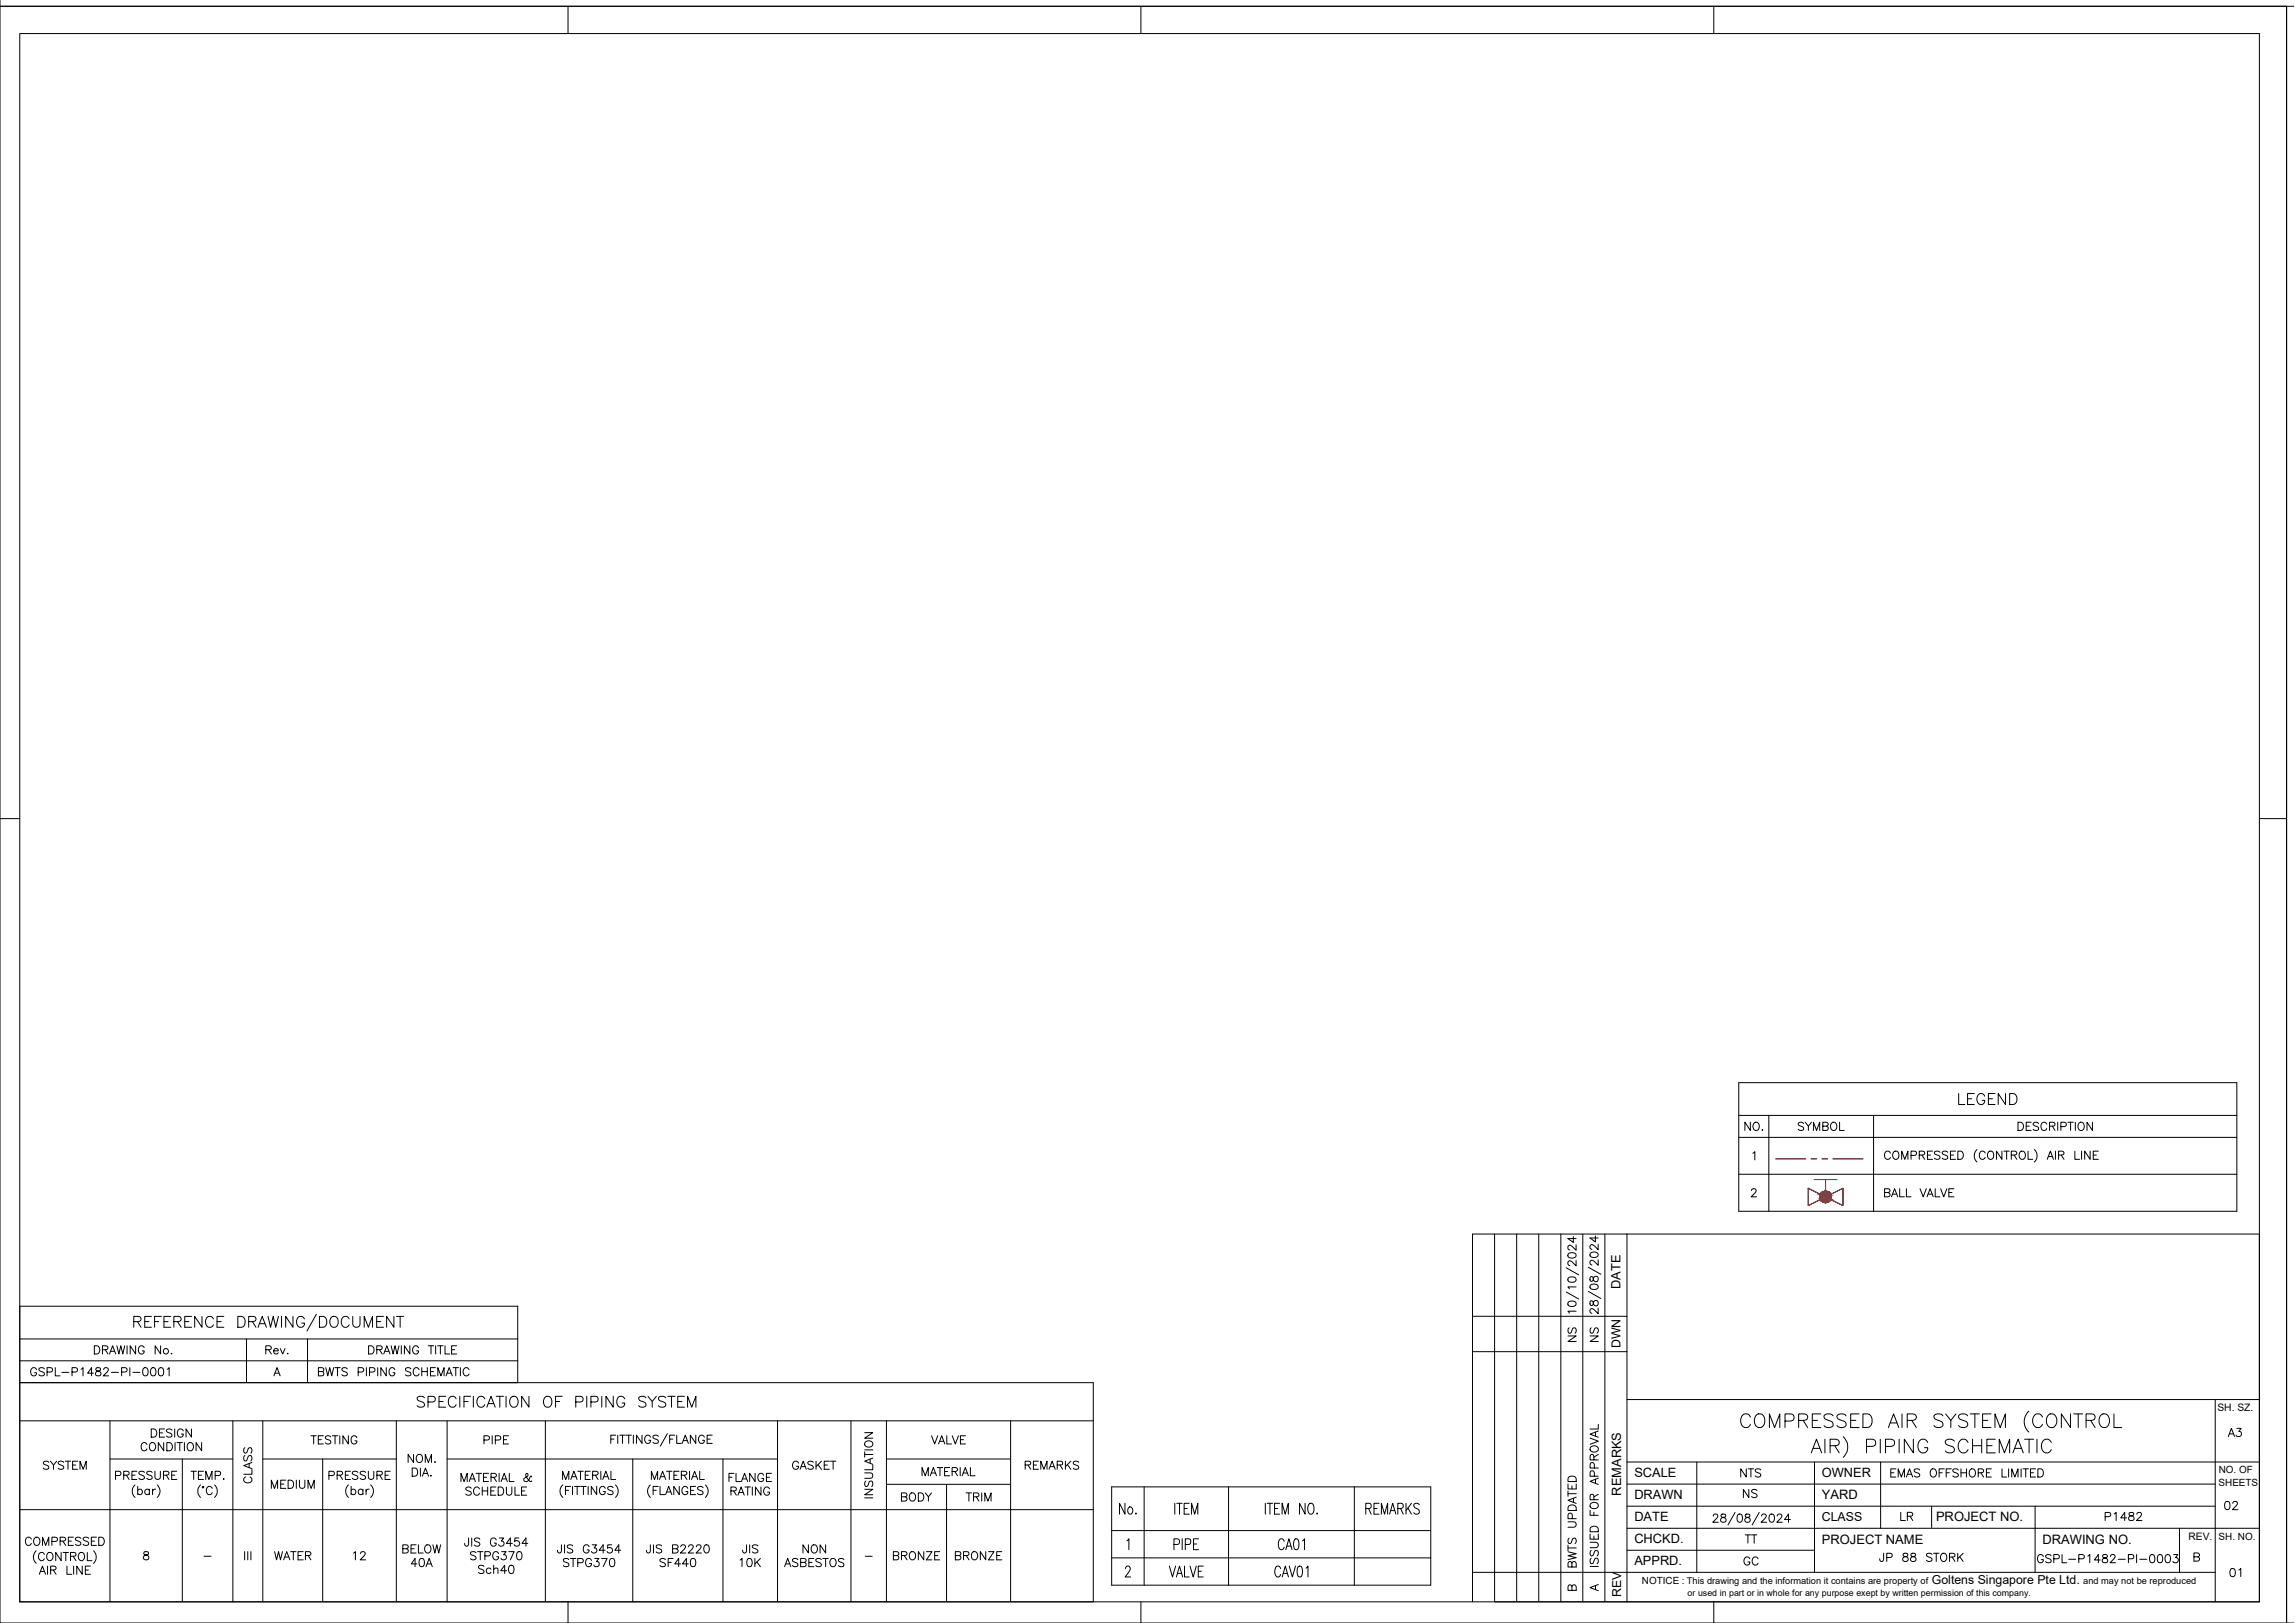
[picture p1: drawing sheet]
<svg xmlns="http://www.w3.org/2000/svg" width="420mm" height="297mm" viewBox="0 0 420 297" stroke-linecap="round" stroke-linejoin="round" font-family="sans-serif">
<defs><g id="words">
<text font-size="5.3" x="357.4" y="203.6">LEGEND</text>
<g font-size="4.9">
<text x="406" y="277.6">02</text>
<text x="49" y="286.8">WATER</text>
<text x="63.5" y="286.8">12</text>
<text x="162.3" y="286.8">BRONZE</text>
<text x="173.6" y="286.8">BRONZE</text>
</g>
<g font-size="4.4">
<text x="318.2" y="208.1">NO.</text>
<text x="328.1" y="208.1">SYMBOL</text>
<text x="289.3" y="246.6" transform="rotate(-90 289.3 246.6)">NS</text>
<text x="293.5" y="246.6" transform="rotate(-90 293.5 246.6)">NS</text>
<text x="406.8" y="264.2">A3</text>
<text x="6.7" y="270.2">SYSTEM</text>
<text x="46.9" y="272.7" transform="rotate(-90 46.9 272.7)">CLASS</text>
<text x="143.9" y="270.2">GASKET</text>
<text x="163.7" y="275.9">BODY</text>
<text x="175.7" y="275.9">TRIM</text>
<text x="186.6" y="270.2">REMARKS</text>
<text x="317.5" y="271.6">NTS</text>
<text x="317.9" y="275.2">NS</text>
<text x="346.8" y="279.4">LR</text>
<text x="384.2" y="279.4">P1482</text>
<text x="318.2" y="287.5">GC</text>
<text x="318.2" y="283.6">TT</text>
<text x="407.1" y="289.6">01</text>
</g>
<g font-size="4">
<text x="285.8" y="292.5">B</text>
<text x="290" y="292.5">A</text>
</g>
<g font-size="2.6">
<text x="36" y="286.1">-</text>
<text x="157.3" y="286.1">-</text>
</g>
<g font-size="2.4">
<text x="296.7" y="235.9" transform="rotate(-90 296.7 235.9)">DATE</text>
<text x="296.8" y="273.7" transform="rotate(-90 296.8 273.7)">REMARKS</text>
<text x="299.2" y="274.3">DRAWN</text>
<text x="299.2" y="270.3">SCALE</text>
<text x="333.5" y="274.3">YARD</text>
<text x="333.5" y="270.3">OWNER</text>
<text x="299.2" y="278.3">DATE</text>
<text x="354.4" y="278.3">PROJECT NO.</text>
<text x="299.2" y="282.4">CHCKD.</text>
<text x="299.2" y="286.4">APPRD.</text>
<text x="333.5" y="282.6">PROJECT NAME</text>
<text x="373.9" y="282.6">DRAWING NO.</text>
</g>
<g font-size="2.3">
<text x="296.7" y="246.7" transform="rotate(-90 296.7 246.7)">DWN</text>
<text x="333.5" y="278.3">CLASS</text>
<text x="296.8" y="292.2" transform="rotate(-90 296.8 292.2)">REV</text>
<text x="353.7" y="289.8">Goltens Singapore Pte Ltd.</text>
</g>
<g font-size="1.9">
<text x="406" y="258.3">SH. SZ.</text>
<text x="400.6" y="281.9">REV.</text>
</g>
<g font-size="1.8">
<text x="406.2" y="269.6">NO. OF</text>
<text x="406.2" y="272">SHEETS</text>
<text x="406.2" y="281.8">SH. NO.</text>
<text x="300.6" y="289.9">NOTICE : This drawing and the information it contains are property of</text>
</g>
<text font-size="1.7" x="381.4" y="289.9">and may not be reproduced</text>
<text font-size="1.6" x="309" y="292.1">or used in part or in whole for any purpose exept by written permission of this company.</text>
</g></defs>
<!-- layer: TEXT -->
<g fill="none" stroke="#000" stroke-width=".18">
<path d="M286.7 236.5l2.3 1.3M286.7 232l2.3 1.3M287.1 238.3l.6-.2a.65 .65 0 0 1 .8 .6 .87 .87 0 0 1-1.5 0zM287.1 233.9l.6-.2a.65 .65 0 0 1 .8 .6 .87 .87 0 0 1-1.5 0zM287.1 229.5l.6-.2a.65 .65 0 0 1 .8 .5 .87 .87 0 0 1-1.5 0zM288 226.3v1.1l-1-.7h1.5M288.5 240h-1.5l.3 .3M288.5 235.5h-1.5l.3 .4M288.5 230.7v1l-.7-.7a.45 .45 0 0 0-.7-.1l-.1 .4 .4 .3M288.5 227.8v1l-.7-.7-.5-.2-.2 .1-.1 .5 .4 .3M290.8 236.4l2.3 1.2M290.8 231.9l2.3 1.3"/>
<path d="M291.1 238.2a.49 .49 0 0 0 .3 .7l.3-.5a.44 .44 0 0 1 .4-.4 .44 .44 0 0 1 .5 .4 .49 .49 0 0 1-.3 .6 .77 .77 0 0 1-.7-.8zM291.1 235.2a.98 .98 0 0 1 1.5 .2v.2a.87 .87 0 0 1-1.5 0zM291.1 233.7a.51 .51 0 0 0 .3 .8l.3-.5a.44 .44 0 0 1 .4-.4 .44 .44 0 0 1 .5 .3 .49 .49 0 0 1-.3 .7 .77 .77 0 0 1-.7-.9zM291.1 229.4a.94 .94 0 0 1 1.5 .2v.1a.85 .85 0 0 1-1.5 0zM292.1 226.2v1.1l-1-.7h1.5M292.6 239.4v1l-.7-.7-.5-.2-.3 .3v.3l.3 .3M292.6 230.6v1l-.7-.7a.45 .45 0 0 0-.8-.1v.4l.3 .3M292.6 227.7v1l-.7-.7a.45 .45 0 0 0-.8-.1v.5l.3 .2M320.5 259.4a.92 .92 0 0 0-1.1-.6 .92 .92 0 0 0-.7 .9 1.09 1.09 0 0 0 .2 1.2 1.09 1.09 0 0 0 1.2 .2l.4-.4M321.4 259.1a.92 .92 0 0 1 1.1-.3 .92 .92 0 0 1 .6 .9 1.08 1.08 0 0 1-.2 1.2 1.08 1.08 0 0 1-1.2 .2 1.53 1.53 0 0 1-.3-2zM329.3 260h1l.4-.2a.59 .59 0 0 0 0-.9l-1.4-.1v2.5M330.1 260l.8 1.3"/>
<path d="M331.8 260h.9M333.3 258.8h-1.5v2.5h1.5M335.6 259.1a1.1 1.1 0 0 0-1.7 0 .64 .64 0 0 0 .5 .7l.7 .3a.6 .6 0 0 1 .5 .4 .6 .6 0 0 1-.2 .6 1.14 1.14 0 0 1-1.5-.2M338 259.1a1.1 1.1 0 0 0-1.7 0 .64 .64 0 0 0 .5 .7l.7 .3a.59 .59 0 0 1 .5 .4 .59 .59 0 0 1-.3 .6 1.16 1.16 0 0 1-1.4-.2M338.8 260h1M340.4 258.8h-1.6v2.5h1.6M341.1 258.8h.8a1.34 1.34 0 0 1 .9 1.2 1.34 1.34 0 0 1-.9 1.3h-.8zM348.2 258.8v2.5M349.2 260h1a.62 .62 0 0 0 .6-.8l-.2-.3-.4-.1h-1v2.5M350 260l.8 1.3M355.7 259.1a1.08 1.08 0 0 0-1.6 0 .6 .6 0 0 0 .4 .7l.7 .3a.59 .59 0 0 1 .5 .4 .59 .59 0 0 1-.2 .6 1.12 1.12 0 0 1-1.4-.2M356.2 258.8l.9 1.2v1.3"/>
<path d="M358.1 258.8l-1 1.2M360.2 259.1a1.1 1.1 0 0 0-1.6 0 .64 .64 0 0 0 .5 .7l.6 .3a.6 .6 0 0 1 .5 .4 .6 .6 0 0 1-.2 .6 1.14 1.14 0 0 1-1.4-.2M360.7 258.8h1.7M361.5 258.8v2.5M363 260h.9M364.5 258.8h-1.5v2.5h1.5M371.4 258.3a2.55 2.55 0 0 0 0 3.8M373.9 259.4a.93 .93 0 0 0-1-.6 .93 .93 0 0 0-.8 .9 1.1 1.1 0 0 0 .3 1.2 1.1 1.1 0 0 0 1.2 .2l.3-.4M375.1 258.9a1.16 1.16 0 0 1 1.3 .4 1.16 1.16 0 0 1 0 1.4 .91 .91 0 0 1-1 .6 .91 .91 0 0 1-.8-1 1.51 1.51 0 0 1 .5-1.4zM379.1 258.8v2.5l-1.7-2.5v2.5M379.6 258.8h1.7M380.5 258.8v2.5"/>
<path d="M381.9 260h1.1l.3-.2a.59 .59 0 0 0 0-.9l-1.4-.1v2.5M382.7 260l.9 1.3M384.5 259.1a.92 .92 0 0 1 1.1-.3 .92 .92 0 0 1 .6 .9 1.08 1.08 0 0 1-.2 1.2 1.08 1.08 0 0 1-1.2 .2 1.53 1.53 0 0 1-.3-2zM387 258.8v2.5h1.5M287.1 278.5h1a.5 .5 0 0 1 .5 .5 .5 .5 0 0 1-.5 .5h-1M287.1 271.6v.9h1.5v-.9M287.1 272.9v1M287.1 273.4h1.5M287.1 275.7a.84 .84 0 0 1 1.5 .2v.5h-1.5zM287.1 270.4a.86 .86 0 0 1 1.5 .2v.6h-1.5zM287.8 271.9v.6M287.8 277.9v-.6a.39 .39 0 0 0-.3-.4 .39 .39 0 0 0-.4 .4v.6h1.5"/>
<path d="M288.1 274.2v.7M288.6 274l-1.5 .6 1.5 .6M291.1 276.4v.9h1.5M291.1 263.2l1.5 .6-1.5 .5M291.2 279.6a.84 .84 0 0 1 1.4 .2v.5h-1.5zM291.2 275.3a.8 .8 0 0 1 .8-.3 .8 .8 0 0 1 .6 .7 .79 .79 0 0 1-.8 .4 .79 .79 0 0 1-.7-.7zM291.3 264.8a.78 .78 0 0 1 .8-.2 .78 .78 0 0 1 .5 .7 .79 .79 0 0 1-.9 .5 .79 .79 0 0 1-.6-.8zM291.8 274.5l-.1-.9-.2-.1h-.3l-.1 1h1.5M291.8 267.2l-.1-.9-.3-.1-.3 .3v.7h1.5M291.8 276.8v.5M291.9 270.2l-.1-.9-.2-.1h-.4l-.1 1h1.5M291.9 268.7v-.7a.39 .39 0 0 0-.4-.3 .39 .39 0 0 0-.4 .3v.7h1.5"/>
<path d="M292.1 262.1v.7M292.1 270.7v.8M292.6 270.5l-1.5 .6 1.5 .6M292.6 261.9l-1.5 .6 1.5 .5M292.6 260.7v.8h-1.5M292.6 273.5l-.8 .5M292.6 266.2l-.8 .5M313.6 277.5l.3-.4 .5 .1 .1 .2-.2 .5-.7 .7h1M315.2 277.2a.3 .3 0 0 0 .1 .5h.3a.44 .44 0 0 1 .4 .4 .44 .44 0 0 1-.4 .5 .49 .49 0 0 1-.6-.3 .74 .74 0 0 1 .8-.7l.1-.3a.58 .58 0 0 0-.7-.1zM317.6 276.8l-1.2 2.3M318.2 277.2a.51 .51 0 0 1 .7 .2l.1 .3a.65 .65 0 0 1-.6 .9 .98 .98 0 0 1-.2-1.4zM319.6 277.2a.32 .32 0 0 0 .1 .5h.3a.44 .44 0 0 1 .4 .4 .44 .44 0 0 1-.3 .5h-.3a.44 .44 0 0 1-.4-.5 .44 .44 0 0 1 .4-.4h.3a.32 .32 0 0 0 .2-.5z"/>
<path d="M322.1 276.8l-1.3 2.3M322.5 277.5l.3-.4 .5 .1a.44 .44 0 0 1-.1 .7l-.8 .7h1M323.9 261.3v-2.5l1 2.5 .9-2.5v2.5M324.1 277.2a.49 .49 0 0 1 .7 .2 .7 .7 0 0 1 .1 .8 .7 .7 0 0 1-.8 .3 1.08 1.08 0 0 1 0-1.3zM325.4 277.5l.2-.4 .5 .1a.44 .44 0 0 1-.1 .7l-.7 .7h1M326.8 260.1h1.1a.66 .66 0 0 0 .6-.7 .66 .66 0 0 0-.6-.6h-1.1v2.5M327.8 278.1h-1.1l.7-1v1.5M331.6 265.9l.9-2.5 1 2.5M332 265.1h1.1M334.1 263.4v2.5M335 264.6l1.5-.1a.59 .59 0 0 0 0-1l-.4-.1h-1.1v2.5M335.9 264.6l.8 1.3"/>
<path d="M337.4 262.9a2.56 2.56 0 0 1 0 3.8M341.7 264.7h1.1l.4-.1a.66 .66 0 0 0 .2-.7 .66 .66 0 0 0-.6-.5h-1.1v2.5M344.2 263.4v2.5M345.2 264.7h1l.4-.1a.66 .66 0 0 0 .2-.7 .66 .66 0 0 0-.6-.5h-1v2.5M345.7 261.3l1-2.5 .9 2.5M346.1 260.4h1.2M346.2 269.5h.5M347.1 268.8h-.9v1.5h.9M347.5 270.3v-1.5l.6 1.5 .6-1.5v1.5M347.7 263.4v2.5M349 270.3l.6-1.5 .6 1.5M349.2 269.8h.7"/>
<path d="M350.3 263.4v2.5l-1.7-2.5v2.5M351.5 269a.58 .58 0 0 0-1.1 .2l.2 .2 .7 .3 .2 .4a.68 .68 0 0 1-1.1 0M352.9 264a.91 .91 0 0 0-1-.6 .91 .91 0 0 0-.8 1 1.08 1.08 0 0 0 .3 1.1 1.08 1.08 0 0 0 1.2 .3l.3-.5v-.3h-.6M353.5 269a.57 .57 0 0 1 .6-.2 .57 .57 0 0 1 .4 .6 .63 .63 0 0 1-.2 .8 .63 .63 0 0 1-.8-.1l-.1-.3zM355 269.5h.6M355.9 268.8h-.9v1.5M356.3 269.5h.6M357.2 268.8h-.9v1.5M357.8 263.8a1.1 1.1 0 0 0-1.7 0 .7 .7 0 0 0 .5 .7l.7 .2a.59 .59 0 0 1 .5 .5 .59 .59 0 0 1-.3 .6 1.12 1.12 0 0 1-1.4-.3M358.5 269a.58 .58 0 0 0-1 .2l.2 .2 .7 .3 .1 .4a.68 .68 0 0 1-1 0M359 269.5h1M359 268.8v1.5"/>
<path d="M360 268.8v1.5M360.3 264a.93 .93 0 0 0-1.1-.6 .93 .93 0 0 0-.7 1 1.1 1.1 0 0 0 .3 1.1 1.1 1.1 0 0 0 1.1 .3l.4-.5M360.7 269a.55 .55 0 0 1 .6-.2 .55 .55 0 0 1 .4 .6v.4a.57 .57 0 0 1-.6 .5 .57 .57 0 0 1-.6-.5zM361.1 263.4v2.5M361.1 264.6h1.7M362.2 269.5h.8l.2-.3-.1-.2-.3-.2h-.6v1.5M362.6 269.5l.6 .8M362.8 263.4v2.5M363.7 269.5h.5M363.7 264.6h1M364.6 268.8h-.9v1.5h.9M365.2 261.3v-2.5l1 2.5 .9-2.5v2.5"/>
<path d="M365.3 263.4h-1.6v2.5h1.6M366 265.9v-2.5l1 2.5 .9-2.5v2.5M366.5 268.8v1.5h.9M367.7 268.8v1.5M368.3 270.3v-1.5l.6 1.5 .5-1.5v1.5M368.5 265.9l1-2.5 .9 2.5M368.9 265.1h1.2M370 268.8v1.5M370.4 268.8h1M370.6 263.4h1.7M370.9 268.8v1.5M371.5 263.4v2.5"/>
<path d="M371.7 269.5h.6M372.7 268.8h-1v1.5h1M372.9 263.4v2.5M373.1 268.8h.5a.81 .81 0 0 1 .5 .8 .81 .81 0 0 1-.5 .7h-.5zM375.5 264a.93 .93 0 0 0-1-.6 .93 .93 0 0 0-.8 1 1.1 1.1 0 0 0 .3 1.1 1.1 1.1 0 0 0 1.2 .3l.3-.5M287.1 284l1.5 .4-1.5 .3 1.5 .4-1.5 .3M287.1 283.3h1.5M287.1 282.8v1M287.3 281.5a.56 .56 0 0 0-.3 .5 .56 .56 0 0 0 .4 .5l.2-.1 .3-.7 .5-.2a.66 .66 0 0 1 0 1M287.8 286.2l.3-.4 .3 .1 .2 .3v.6h-1.5v-.9l.2-.1 .4 .1 .1 .9M291.1 282.3h1.1a.5 .5 0 0 1 .4 .5 .5 .5 0 0 1-.4 .5h-1.1M291.1 280.8v.9h1.5v-.9"/>
<path d="M291.1 286.7h1.5M291.3 285.2a.56 .56 0 0 0-.2 .5 .56 .56 0 0 0 .4 .5l.2-.1 .3-.8 .4-.1a.62 .62 0 0 1 0 1M291.3 283.8a.56 .56 0 0 0-.2 .5 .56 .56 0 0 0 .4 .5l.2-.2 .3-.7 .4-.1a.61 .61 0 0 1 0 1M291.8 281.1v.6M344.8 284.3v1.3l-.4 .2-.2-.2-.1-.3M345.4 285.1h.7a.39 .39 0 0 0 .3-.4 .39 .39 0 0 0-.3-.4h-.7v1.5M348.5 284.3a.3 .3 0 0 0 .1 .5 .55 .55 0 0 1 .6 .2 .55 .55 0 0 1 .1 .6l-.3 .2a.49 .49 0 0 1-.7-.3 .57 .57 0 0 1 .8-.7 .3 .3 0 0 0 .1-.5zM349.9 284.3a.32 .32 0 0 0 .2 .5 .53 .53 0 0 1 .6 .3 .53 .53 0 0 1-.1 .6l-.5 .1a.44 .44 0 0 1-.4-.5 .44 .44 0 0 1 .5-.4l.3-.1a.32 .32 0 0 0 .1-.5zM353.7 284.5a.56 .56 0 0 0-.5-.2 .56 .56 0 0 0-.5 .3l.1 .2 .7 .3 .2 .4a.62 .62 0 0 1-1 0M354 284.3h1M354.5 284.3v1.5M355.4 284.5a.55 .55 0 0 1 .6-.2 .55 .55 0 0 1 .4 .5v.4a.57 .57 0 0 1-.6 .6 .57 .57 0 0 1-.5-.6z"/>
<path d="M356.9 285l.9-.1 .1-.2-.1-.3-.9-.1v1.5M357.4 285l.5 .8M358.4 284.3v1.5M358.8 284.9l.6 .9M359.4 284.3l-1 1M374.1 284.9a.54 .54 0 0 0-.6-.4 .54 .54 0 0 0-.5 .6v.3a.53 .53 0 0 0 .5 .6 .53 .53 0 0 0 .6-.6h-.4M375.5 284.7a.58 .58 0 0 0-1 .2l.1 .2 .8 .3 .1 .4a.68 .68 0 0 1-1 0M376 285.3h.7a.39 .39 0 0 0 .3-.4 .39 .39 0 0 0-.3-.4h-.7v1.5M377.5 284.5v1.5h.9M378.7 285.4h1.3M380.6 285.3h.6a.39 .39 0 0 0 .4-.4 .39 .39 0 0 0-.4-.4h-.6v1.5M382.2 284.8l.4-.3v1.5"/>
<path d="M384.5 285.5h-1.1l.8-1v1.5M385 284.6v.4l.4 .2a.43 .43 0 0 1 .5 .4 .43 .43 0 0 1-.4 .4l-.6-.1a.56 .56 0 0 1 .1-.6 .56 .56 0 0 1 .6-.2l.2-.4a.56 .56 0 0 0-.8-.1zM386.4 284.9l.3-.4h.2l.3 .3-.2 .5-.7 .7h1M387.8 285.4h1.3M389.7 285.3l.8-.1 .2-.2-.1-.3-.3-.2h-.6v1.5M391.2 284.5v1.5M391.7 285.4h1.3M393.7 284.6a.47 .47 0 0 1 .7 .2l.1 .4a.66 .66 0 0 1-.4 .8h-.2a.95 .95 0 0 1-.2-1.4zM395.2 284.6a.45 .45 0 0 1 .7 .2 .7 .7 0 0 1 0 .8 .7 .7 0 0 1-.7 .3l-.3-.5zM396.6 284.6a.47 .47 0 0 1 .7 .2l.1 .4a.66 .66 0 0 1-.5 .8h-.1a.95 .95 0 0 1-.2-1.4zM397.9 284.5h.8l-.4 .6a.5 .5 0 0 1 .4 .8 .5 .5 0 0 1-.9-.2M401.7 284.9h.8l.2-.2-.1-.3-.3-.2h-.6v1.5h.6a.39 .39 0 0 0 .4-.4 .39 .39 0 0 0-.4-.4"/>
</g>
<!-- layer: Template -->
<g fill="none" stroke="#000" stroke-width=".18">
<path d="M0 1.2h418.6v295.8v-295.8zM3.6 6.1h410v287.1h-410zM104 1.2v4.9M208.9 1.2v4.9M313.8 1.2v4.9M420 1.2h-1.4v295.8M0 149.8h3.6M413.6 149.8h5M318.3 198.1h91.2v23.6h-91.2zM318.3 204.1h91.2M318.3 208.2h91.2M318.3 214.9h91.2"/>
<path d="M320.7 217.9l.1-.3h.4l.2 .1 .1 .3-.9 1h1M320.9 211.1l.4-.3v1.5M323.8 204.1v17.6M343 204.1v17.6M345 218.3l.9-.1 .1-.2-.1-.3-.9-.1v1.4h.7a.39 .39 0 0 0 .3-.4 .39 .39 0 0 0-.3-.3M346.1 211a.54 .54 0 0 0-.6-.3 .54 .54 0 0 0-.5 .6v.3a.54 .54 0 0 0 .5 .6 .54 .54 0 0 0 .6-.4M346.3 219l.6-1.4 .5 1.4M346.5 218.6h.7M346.6 210.9a.55 .55 0 0 1 .7-.2 .55 .55 0 0 1 .3 .6v.3a.57 .57 0 0 1-.5 .6 .57 .57 0 0 1-.6-.6zM347.8 217.6v1.4h.9M348.1 212.2v-1.5l.6 1.5 .6-1.5v1.5M349 217.6v1.4h.9"/>
<path d="M349.9 211.5l.8-.1 .2-.2-.2-.5h-.8v1.5M351.4 211.4l.8-.1 .2-.2-.1-.3-.3-.1h-.6v1.5M351.5 217.6l.6 1.4 .6-1.4M351.9 211.4l.5 .8M352.8 219l.6-1.4 .5 1.4M352.9 211.4h.5M353 218.6h.7M353.8 210.7h-.9v1.5h.9M354.3 217.6v1.4h.9M355.2 210.9a.58 .58 0 0 0-1.1 .1l.2 .3 .7 .2a.34 .34 0 0 1 0 .6 .68 .68 0 0 1-.9-.1M355.3 217.6l.6 1.4 .5-1.4M356.6 210.9a.56 .56 0 0 0-.6-.2 .56 .56 0 0 0-.4 .3l.1 .3 .7 .2a.34 .34 0 0 1 0 .6 .66 .66 0 0 1-.8-.1"/>
<path d="M356.8 218.3h.6M357.1 211.4h.6M357.7 217.6h-.9v1.4h.9M358 210.7h-.9v1.5h.9M358.4 210.7h.5a.81 .81 0 0 1 .6 .7 .81 .81 0 0 1-.6 .8h-.5zM361.9 210.4a1.57 1.57 0 0 0 0 2.3M363.4 211a.54 .54 0 0 0-.6-.3 .54 .54 0 0 0-.4 .6v.3a.54 .54 0 0 0 .4 .6 .54 .54 0 0 0 .6-.4M364 210.9a.55 .55 0 0 1 .6-.2 .55 .55 0 0 1 .4 .6v.3a.57 .57 0 0 1-.6 .6 .57 .57 0 0 1-.5-.6zM366.5 210.7v1.5l-1-1.5v1.5M366.9 210.7h1M367.4 210.7v1.5M368.2 211.4l.9-.1 .1-.3-.3-.3h-.7v1.5"/>
<path d="M368.7 211.4l.5 .8M369.4 205.4h.5a.8 .8 0 0 1 .6 .7 .8 .8 0 0 1-.6 .8h-.5zM369.9 210.7a.76 .76 0 0 1 .9 .6 .76 .76 0 0 1-.4 .9 .79 .79 0 0 1-.8-.6 .79 .79 0 0 1 .3-.9zM370.9 206.1h.6M371.3 210.7v1.5h.9M371.9 205.4h-1v1.5h1M372.4 210.4a1.53 1.53 0 0 1 0 2.3M373.2 205.6a.55 .55 0 0 0-.5-.2 .55 .55 0 0 0-.5 .3l.2 .3 .7 .3 .1 .4a.65 .65 0 0 1-1 0M374.7 205.7a.54 .54 0 0 0-.6-.3 .54 .54 0 0 0-.4 .6v.3a.54 .54 0 0 0 .4 .6 .54 .54 0 0 0 .6-.4M374.8 212.2l.6-1.5 .5 1.5M375 211.7h.7M375.2 206.1l.9-.1 .1-.2v-.3l-.3-.1h-.7v1.5"/>
<path d="M375.7 206.1l.5 .8M376.3 210.7v1.5M376.7 205.4v1.5M376.9 211.4l.8-.1 .2-.3-.4-.3h-.6v1.5M377.3 206.2l.8-.1 .2-.2-.1-.4-.3-.1h-.6v1.5M377.4 211.4l.5 .8M378.6 205.4h1M379.1 205.4v1.5M379.9 210.7v1.5h.8M379.9 205.4v1.5M380.6 205.6a.54 .54 0 0 1 .6-.2 .54 .54 0 0 1 .4 .6v.3a.57 .57 0 0 1-.6 .6 .57 .57 0 0 1-.6-.6zM381.1 210.7v1.5"/>
<path d="M382.7 210.7v1.5l-1-1.5v1.5M383.1 205.4v1.5l-1-1.5v1.5M383.2 211.4h.6M384.2 210.7h-1v1.5h1M273.6 225.9v67.3M277.7 225.9v67.3M281.7 225.9v67.3M285.7 225.9v67.3M289.8 225.9v67.3M293.8 225.9v67.3M297.9 225.9v67.3M413.6 225.9h-144v67.3"/>
<path d="M3.6 245.1h91.2M3.6 249.1h91.2M3.6 253.1h196.6v40.1M6.7 250.7a.56 .56 0 0 0-.6-.4 .56 .56 0 0 0-.5 .6v.3a.54 .54 0 0 0 .5 .6 .54 .54 0 0 0 .6-.6h-.4M8.1 250.5a.57 .57 0 0 0-.5-.2 .57 .57 0 0 0-.5 .4l.2 .2 .7 .3 .1 .4a.68 .68 0 0 1-1 0M8.6 251.1h.7a.41 .41 0 0 0 .3-.4 .41 .41 0 0 0-.3-.4h-.7v1.5M10.1 250.3v1.5h.9M11.3 251.2h1.3M13.2 251.1h.6a.41 .41 0 0 0 .4-.4 .41 .41 0 0 0-.4-.4h-.6v1.5M14.8 250.6l.4-.3v1.5M17.1 251.3h-1.1l.8-1v1.5M17.3 246.3h.5a.8 .8 0 0 1 .5 .8 .8 .8 0 0 1-.5 .7h-.5z"/>
<path d="M17.6 250.4a.3 .3 0 0 0 .2 .5 .56 .56 0 0 1 .5 .2 .56 .56 0 0 1 .1 .6l-.3 .1-.6-.1a.56 .56 0 0 1 .1-.6 .56 .56 0 0 1 .6-.2l.2-.4a.55 .55 0 0 0-.8-.1zM18.8 247h.8l.2-.4-.4-.3h-.6v1.5M19 250.7l.1-.3 .5-.1 .2 .2v.2l-.9 1.1h1M19.3 247l.5 .8M20 247.8l.6-1.5 .6 1.5M20.3 247.3h.7M20.4 251.2h1.3M21.4 246.3l.4 1.5 .3-1.5 .4 1.5 .3-1.5M22.3 251.1l.8-.1 .2-.2-.1-.3-.3-.2h-.6v1.5M23.3 246.3v1.5M23.8 250.3v1.5M24.3 251.2h1.3"/>
<path d="M24.5 241.9l1.1-.1a.46 .46 0 0 0 0-.8l-1.1-.1v2M24.8 246.3v1.5l-1-1.5v1.5M25.2 241.9l.6 1M26.3 250.4a.47 .47 0 0 1 .8 .2v.4a.66 .66 0 0 1-.4 .8h-.2a.95 .95 0 0 1-.2-1.4zM26.4 246.7a.54 .54 0 0 0-.6-.4 .54 .54 0 0 0-.5 .6v.3a.53 .53 0 0 0 .6 .6 .53 .53 0 0 0 .5-.6h-.3M26.5 241.9h.8M27.7 240.9h-1.2v2h1.2M27.8 250.4a.45 .45 0 0 1 .7 .2 .7 .7 0 0 1 0 .8 .7 .7 0 0 1-.7 .3 1.08 1.08 0 0 1 0-1.3zM28.3 241.9h.8M29.2 250.4a.47 .47 0 0 1 .7 .2l.1 .4a.66 .66 0 0 1-.5 .8h-.1a.95 .95 0 0 1-.2-1.4zM29.4 246.3v1.5l-1-1.5v1.5M29.5 240.9h-1.2v2"/>
<path d="M30 241.9h.8M30.6 250.6l.4-.3v1.5M31.3 240.9h-1.3v2h1.3M31.3 247.7h.2zM31.8 241.9l1.2-.1a.46 .46 0 0 0 0-.8l-1.2-.1v2M32.5 241.9l.7 1M33.8 241.9h.8M35.1 240.9h-1.3v2h1.3M37 240.9v2l-1.4-2v2M39.1 241.4a.74 .74 0 0 0-.9-.5 .74 .74 0 0 0-.6 .8 .88 .88 0 0 0 .2 .9 .88 .88 0 0 0 1 .2l.3-.3M39.7 241.9h.8M41 240.9h-1.3v2h1.3"/>
<path d="M43.5 240.9h.7a1.07 1.07 0 0 1 .7 1 1.07 1.07 0 0 1-.7 1h-.7zM45.1 245.1v8M45.5 241.9l1.2-.1a.46 .46 0 0 0 0-.8l-1.2-.1v2M46.2 241.9l.7 1M47.2 242.9l.8-2 .8 2M47.5 242.3h1M48.7 247h.8l.2-.4-.4-.3h-.6v1.5M49.1 240.9l.4 2 .5-2 .5 2 .5-2M49.2 247l.5 .8M50.1 247.2h.8a.46 .46 0 0 0-.6-.3 .46 .46 0 0 0-.1 .7 .46 .46 0 0 0 .7 0M50.1 251.8l.6-1.5 .6 1.5M50.4 251.3h.7"/>
<path d="M51.3 246.8l.5 1 .4-1M51.5 240.9v2M52.7 247.7v.1zM53.6 240.9v2l-1.3-2v2M55.7 241.4a.74 .74 0 0 0-.8-.5 .74 .74 0 0 0-.6 .8 .88 .88 0 0 0 .2 .9 .88 .88 0 0 0 .9 .2l.3-.3v-.3h-.5M56.3 245.1v8M57.9 240.5l-1.7 3.1M58.3 251h.9l.1-.3-.1-.2-.3-.2h-.6v1.5l.9-.1 .1-.4-.4-.3M58.5 240.9h.7a1.07 1.07 0 0 1 .6 1 1.07 1.07 0 0 1-.6 1h-.7zM59.6 250.3l.4 1.5 .4-1.5 .3 1.5 .4-1.5M60.6 241.2a.74 .74 0 0 1 .8-.2 .74 .74 0 0 1 .5 .7 .88 .88 0 0 1-.2 .9 .88 .88 0 0 1-.9 .2 1.26 1.26 0 0 1-.2-1.6zM61.3 250.3h1"/>
<path d="M61.8 250.3v1.5M63.6 250.5a.55 .55 0 0 0-.6-.2 .55 .55 0 0 0-.4 .4l.1 .2 .7 .3 .2 .4a.66 .66 0 0 1-1 0M63.9 241.4a.74 .74 0 0 0-.8-.5 .74 .74 0 0 0-.6 .8 .88 .88 0 0 0 .2 .9 .88 .88 0 0 0 .9 .2l.3-.3M64.6 240.9v1.4a.67 .67 0 0 0 .6 .6 .67 .67 0 0 0 .7-.6v-1.4M65.6 251.1h.6a.4 .4 0 0 0 .4-.4 .4 .4 0 0 0-.4-.4h-.6v1.5M66.7 242.9v-2l.7 2 .8-2v2M67.1 250.3v1.5M67.5 246.3h.5a.8 .8 0 0 1 .5 .8 .8 .8 0 0 1-.5 .7h-.5zM67.6 251.1l.9-.1 .1-.2v-.3l-.3-.2h-.7v1.5M69 241.9h.7M69 247h.8l.2-.4-.4-.3h-.6v1.5M69.2 250.3v1.5"/>
<path d="M69.5 247l.5 .8M70.2 240.9h-1.2v2h1.2M70.3 247.8l.5-1.5 .6 1.5M70.5 247.3h.7M70.7 250.3v1.5l-1-1.5v1.5M71.6 246.3l.4 1.5 .3-1.5 .4 1.5 .3-1.5M72.1 240.9v2l-1.3-2v2M72.3 250.7a.54 .54 0 0 0-.6-.4 .54 .54 0 0 0-.5 .6v.3a.53 .53 0 0 0 .6 .6 .53 .53 0 0 0 .5-.6h-.4M72.6 240.9h1.3M73.3 240.9v2M73.5 246.3v1.5M75 246.3v1.5l-1-1.5v1.5"/>
<path d="M75.2 250.5a.55 .55 0 0 0-.5-.2 .55 .55 0 0 0-.5 .4l.2 .2 .7 .3 .1 .4a.66 .66 0 0 1-1 0M76.6 246.7a.56 .56 0 0 0-.6-.4 .56 .56 0 0 0-.5 .6v.3a.54 .54 0 0 0 .6 .6 .54 .54 0 0 0 .5-.6h-.3M76.7 250.7a.56 .56 0 0 0-.6-.4 .56 .56 0 0 0-.5 .6v.3a.56 .56 0 0 0 .5 .6 .56 .56 0 0 0 .6-.4M77.2 250.3v1.5M77.2 251h1M77.7 255.8a.76 .76 0 0 0-1.3 .2l.2 .3 .7 .3a.5 .5 0 0 1 .2 .9 .95 .95 0 0 1-1.1-.2M78.2 250.3v1.5M78.4 256.6h.8a.52 .52 0 0 0 .5-.5 .52 .52 0 0 0-.5-.5h-.8v1.9M78.4 246.3h1M78.8 251h.6M78.9 246.3v1.5M79.7 250.3h-.9v1.5h.9"/>
<path d="M79.8 246.3v1.5M80.1 246.3h1M80.2 251.8v-1.5l.5 1.5 .6-1.5v1.5M80.4 256.5h.7M80.6 246.3v1.5M81.5 246.3v1.5h.8M81.6 255.6h-1.2v1.9h1.2M81.7 251.8l.5-1.5 .6 1.5M81.9 251.3h.7M82.7 247h.5M82.9 250.3h1M83.4 250.3v1.5"/>
<path d="M83.5 256a.73 .73 0 0 0-.8-.4 .73 .73 0 0 0-.6 .7 .88 .88 0 0 0 .2 1 .88 .88 0 0 0 .9 .2l.3-.4M83.6 246.3h-.9v1.5h.9M84.2 255.6v1.9M84.3 250.3v1.5M84.9 256.5h.8M85.9 250.7a.56 .56 0 0 0-.7-.4 .56 .56 0 0 0-.4 .6v.3a.56 .56 0 0 0 .4 .6 .56 .56 0 0 0 .7-.4M86.2 255.6h-1.3v1.9M86.7 255.6v1.9M88.8 256a.74 .74 0 0 0-.9-.5 .74 .74 0 0 0-.6 .8 .88 .88 0 0 0 .2 1 .88 .88 0 0 0 1 .2l.3-.4M89.1 257.5l.8-1.9 .8 1.9M89.4 256.9h1M90.8 255.6h1.4"/>
<path d="M91.5 255.6v1.9M92.6 255.6v1.9M93.5 255.8a.74 .74 0 0 1 .9-.2 .74 .74 0 0 1 .4 .7 .88 .88 0 0 1-.1 1 .88 .88 0 0 1-1 .2 1.26 1.26 0 0 1-.2-1.7zM94.8 253.1v-14h-91.2v54.1M96.8 255.6v1.9l-1.3-1.9v1.9M99.7 255.8a.74 .74 0 0 1 .8-.2 .74 .74 0 0 1 .5 .7 .88 .88 0 0 1-.2 1 .88 .88 0 0 1-.9 .2 1.26 1.26 0 0 1-.2-1.7zM101.7 256.5h.8M102.9 255.6h-1.2v1.9M105.4 256.6h.9a.52 .52 0 0 0 .5-.5 .52 .52 0 0 0-.5-.5h-.9v1.9M107.4 255.6v1.9M108.2 256.6l1.1-.1a.54 .54 0 0 0 .2-.6 .54 .54 0 0 0-.5-.3h-.8v1.9M110.2 255.6v1.9"/>
<path d="M112.3 255.6v1.9l-1.4-1.9v1.9M114.4 256a.74 .74 0 0 0-.9-.5 .74 .74 0 0 0-.6 .8 .88 .88 0 0 0 .2 1 .88 .88 0 0 0 1 .2l.3-.4v-.3h-.5M118.3 255.8a.76 .76 0 0 0-1.4 .2l.2 .3 .8 .3a.49 .49 0 0 1 .4 .4 .49 .49 0 0 1-.2 .5 .97 .97 0 0 1-1.2-.2M118.6 255.6l.8 .9v1M120.2 255.6l-.8 .9M121.9 255.8a.76 .76 0 0 0-1.4 .2l.2 .3 .8 .3a.49 .49 0 0 1 .4 .4 .49 .49 0 0 1-.2 .5 .97 .97 0 0 1-1.2-.2M122.3 255.6h1.3M122.9 255.6v1.9M124.1 256.5h.7M125.3 255.6h-1.2v1.9h1.2M125.9 257.5v-1.9l.7 1.9 .8-1.9v1.9M269.6 240.9h28.3"/>
<path d="M269.6 247.4h28.3M297.9 256.1h115.7M405.6 256.1v37.1M3.6 260h196.6M3.6 276.3h196.6M20.1 267h22.5M20.1 260v33.2M21.1 270.1h.7a.39 .39 0 0 0 .4-.4 .39 .39 0 0 0-.4-.4h-.7v1.5M22.6 270l.9-.1 .1-.2v-.3l-.3-.1h-.7v1.5M23.1 270l.5 .8M24.2 270h.5M24.7 271.8a1.53 1.53 0 0 0 0 2.3"/>
<path d="M25.1 269.3h-.9v1.5h.9M25.2 272.8a.48 .48 0 0 1 .7-.1 .48 .48 0 0 1 0 .7 .48 .48 0 0 1-.7-.1M25.2 272v1.5M26.4 269.5a.58 .58 0 0 0-1 .1l.2 .2 .7 .3 .1 .5a.68 .68 0 0 1-1 0M26.9 264.4a.54 .54 0 0 0-.6-.4 .54 .54 0 0 0-.5 .6v.4a.54 .54 0 0 0 .5 .5 .54 .54 0 0 0 .6-.3M27.3 272.8a.47 .47 0 0 0-.7-.1 .47 .47 0 0 0 0 .7 .47 .47 0 0 0 .7-.1M27.3 272.5v1M27.5 264.2a.69 .69 0 0 1 .9 .1 .69 .69 0 0 1-.1 1 .55 .55 0 0 1-.6 .2 .55 .55 0 0 1-.4-.5zM27.7 261.5h.5a.8 .8 0 0 1 .5 .8 .8 .8 0 0 1-.5 .7h-.5zM27.9 269.5a.56 .56 0 0 0-.6-.3 .56 .56 0 0 0-.4 .4l.1 .2 .7 .3 .2 .5a.66 .66 0 0 1-1 0M27.9 272.5v1M28.4 269.3v1a.5 .5 0 0 0 .5 .5 .5 .5 0 0 0 .5-.5v-1"/>
<path d="M28.5 272.5a.49 .49 0 0 0-.6 .5M28.8 271.8a1.53 1.53 0 0 1 0 2.3M29.2 262.2h.6M29.9 270l.9-.1 .1-.2v-.3l-.3-.1h-.7v1.5M30 264v1.5l-1-1.5v1.5M30.1 261.5h-.9v1.5h.9M30.4 270l.5 .8M30.5 264h.6a.8 .8 0 0 1 .5 .8 .8 .8 0 0 1-.5 .7h-.6zM31.4 270h.6M31.5 261.7a.56 .56 0 0 0-.6-.2 .56 .56 0 0 0-.4 .4l.1 .2 .8 .4 .1 .3a.66 .66 0 0 1-1 0M32 261.5v1.5M32 264v1.5"/>
<path d="M32.4 269.3h-1v1.5h1M32.4 264h1M32.9 264v1.5M33.4 267v26.2M33.5 261.9a.56 .56 0 0 0-.6-.4 .56 .56 0 0 0-.4 .6v.4a.54 .54 0 0 0 .5 .5 .54 .54 0 0 0 .5-.5h-.3M33.8 264v1.5M34.4 264.2l.1-.1a.71 .71 0 0 1 .9 .3 .71 .71 0 0 1-.1 .9 .55 .55 0 0 1-.7 .2 .55 .55 0 0 1-.3-.5zM35 269.3h1M35.1 261.5v1.5l-1-1.5v1.5M35.5 269.3v1.5M36.3 270h.6M36.7 271.8a1.57 1.57 0 0 0 0 2.3"/>
<path d="M36.9 264v1.5l-1-1.5v1.5M37.3 269.3h-1v1.5h1M37.7 270.8v-1.5l.5 1.5 .6-1.5v1.5M38.9 272.4a.56 .56 0 0 0-.7-.4 .56 .56 0 0 0-.4 .6v.4a.56 .56 0 0 0 .4 .5 .56 .56 0 0 0 .7-.3M39.3 271.8a1.57 1.57 0 0 1 0 2.3M39.4 270.1h.6a.39 .39 0 0 0 .4-.4 .39 .39 0 0 0-.4-.4h-.6v1.5M40.9 270.7h.1zM42.6 260v33.2M48.1 267h24.5M48.1 260v33.2M49.7 272.4v-1.5l.5 1.5 .6-1.5v1.5M51.4 271.6h.6"/>
<path d="M52.3 270.9h-.9v1.5h.9M52.7 270.9h.5a.8 .8 0 0 1 .6 .7 .8 .8 0 0 1-.6 .8h-.5zM54.3 270.9v1.5M54.8 270.9v1.1a.5 .5 0 0 0 .5 .4 .5 .5 0 0 0 .5-.4v-1.1M56.4 272.4v-1.5l.6 1.5 .5-1.5v1.5M56.9 262.8h1M57.4 262.8v1.5M58.3 263.5h.5M59.1 267v26.2M59.2 262.8h-.9v1.5h.9M60.2 270.1h.7a.39 .39 0 0 0 .3-.4 .39 .39 0 0 0-.3-.4h-.7v1.5M60.6 263a.56 .56 0 0 0-.6-.3 .56 .56 0 0 0-.4 .4l.2 .3 .7 .3 .1 .4a.66 .66 0 0 1-1 0"/>
<path d="M60.9 262.8h.9M61.3 262.8v1.5M61.7 270l.9-.1 .1-.2v-.3l-.3-.1h-.7v1.5M62.2 262.8v1.5M62.2 270l.5 .8M63.2 270h.6M63.8 262.8v1.5l-1-1.5v1.5M63.8 271.8a1.53 1.53 0 0 0 0 2.3M64.2 269.3h-1v1.5h1M64.3 272.8a.48 .48 0 0 1 .7-.1 .48 .48 0 0 1 0 .7 .48 .48 0 0 1-.7-.1M64.3 272v1.5M65.3 263.1a.54 .54 0 0 0-.6-.3 .54 .54 0 0 0-.4 .5v.4a.53 .53 0 0 0 .5 .6 .53 .53 0 0 0 .5-.6h-.3"/>
<path d="M65.5 269.5a.58 .58 0 0 0-1 .1l.1 .2 .8 .3 .1 .5a.68 .68 0 0 1-1 0M66.4 272.8a.48 .48 0 0 0-.7-.1 .48 .48 0 0 0 0 .7 .48 .48 0 0 0 .7-.1M66.4 272.5v1M66.9 269.5a.56 .56 0 0 0-.5-.3 .56 .56 0 0 0-.5 .4l.2 .2 .7 .3 .1 .5a.66 .66 0 0 1-1 0M67 272.5v1M67.4 269.3v1a.5 .5 0 0 0 .5 .5 .5 .5 0 0 0 .5-.5v-1M67.6 272.5a.47 .47 0 0 0-.6 .5M67.9 271.8a1.53 1.53 0 0 1 0 2.3M69 270l.9-.1 .1-.2-.1-.3-.3-.1h-.6v1.5M69.5 270l.5 .8M70.5 270h.6M71.4 269.3h-.9v1.5h.9"/>
<path d="M72.6 260v33.2M75.5 268.7h.5a.81 .81 0 0 1 .5 .7 .81 .81 0 0 1-.5 .8h-.5zM75.7 266.2v1.5l-1-1.5v1.5M76.3 266.4a.61 .61 0 0 1 .9-.1 .61 .61 0 0 1 .1 .8 .61 .61 0 0 1-.7 .5 .61 .61 0 0 1-.4-.9zM77 268.7v1.5M77.3 270.2l.6-1.5 .6 1.5M77.5 269.7h.8M77.9 267.7v-1.5l.5 1.5 .6-1.5v1.5M78.8 270.1h.2zM79.6 267.6h.1zM81.9 267h60.4M81.9 260v33.2"/>
<path d="M84.4 271.2v-1.6l.6 1.6 .5-1.6v1.6M85.9 271.2l.6-1.6 .5 1.6M86.1 270.7h.7M86.3 272.4a.55 .55 0 0 0-.6-.3 .55 .55 0 0 0-.4 .4l.3 .3 .6 .3 .1 .3a.66 .66 0 0 1-1 0M87.2 269.6h1M87.7 269.6v1.6M87.8 272.5a.56 .56 0 0 0-.7-.4 .56 .56 0 0 0-.4 .6v.4a.56 .56 0 0 0 .4 .6 .56 .56 0 0 0 .7-.4M88.3 272.1v1.5M88.3 272.9h1M88.5 270.4h.6M88.6 263.6l.9-.1 .1-.2-.1-.4-.3-.1h-.6v1.5M89.3 272.1v1.5"/>
<path d="M89.5 269.6h-1v1.6h1M89.9 272.9h.5M89.9 270.4l.8-.1 .2-.4-.4-.3h-.6v1.6M90.1 262.8v1.5M90.4 270.4l.5 .8M90.7 263.6l.8-.1 .2-.2-.1-.4-.3-.1h-.6v1.5M90.8 272.1h-.9v1.5h.9M91.2 272.1h.5a.81 .81 0 0 1 .5 .8 .81 .81 0 0 1-.5 .7h-.5zM91.4 269.6v1.6M91.7 271.2l.6-1.6 .6 1.6M91.9 270.7h.8M92.2 263.5h.6"/>
<path d="M92.7 272.1v1.1a.5 .5 0 0 0 .5 .5 .5 .5 0 0 0 .5-.5v-1.1M93.1 262.8h-.9v1.5h.9M93.2 269.6v1.6h.9M94.3 272.1v1.5h.8M95.5 272.9h.6M96.4 272.1h-.9v1.5h.9M97.3 270.3l-.1-.1h-.1l-.2 .5a.5 .5 0 0 1-.5 .5 .5 .5 0 0 1-.5-.5l.7-.5a.32 .32 0 0 0-.1-.6l-.3 .3 .1 .3 .7 .9 .2 .1 .1-.2M99.8 260v33.2M103 270.8v-1.5l.6 1.5 .5-1.5v1.5M103 271.8a1.53 1.53 0 0 0 0 2.3M103.5 272.8h.6M104.5 272h-1v1.5"/>
<path d="M104.5 270.8l.6-1.5 .5 1.5M104.7 270.3h.7M104.8 272v1.5M105.2 272h1M105.7 272v1.5M105.8 269.3h1M106.3 269.3v1.5M106.3 272h1M106.8 272v1.5M107.1 270h.6M107.7 272v1.5M108.1 269.3h-1v1.5h1"/>
<path d="M108.5 270l.8-.1 .2-.2-.1-.3-.3-.1h-.6v1.5M109 270l.5 .8M109.2 272v1.5l-1-1.5v1.5M110 269.3v1.5M110.3 270.8l.6-1.5 .6 1.5M110.6 270.3h.7M110.8 272.4a.54 .54 0 0 0-.6-.4 .54 .54 0 0 0-.5 .6v.4a.53 .53 0 0 0 .6 .6 .53 .53 0 0 0 .5-.6h-.4M111.8 263.4h.6M111.8 269.3v1.5h.9M112.2 272.3a.55 .55 0 0 0-.5-.3 .55 .55 0 0 0-.4 .4l.1 .2 .7 .3 .1 .4a.66 .66 0 0 1-.9 0M112.7 271.8a1.53 1.53 0 0 1 0 2.3M112.7 262.7h-.9v1.5"/>
<path d="M113.1 262.7v1.5M113.5 262.7h.9M114 262.7v1.5M114.6 262.7h1M115.1 262.7v1.5M115.8 267v26.2M116 262.7v1.5M117.5 262.7v1.5l-1-1.5v1.5M119.1 271.8a1.53 1.53 0 0 0 0 2.3M119.1 263a.56 .56 0 0 0-.6-.3 .56 .56 0 0 0-.5 .5v.4a.54 .54 0 0 0 .6 .6 .54 .54 0 0 0 .5-.6h-.4M119.3 270.8v-1.5l.5 1.5 .6-1.5v1.5M119.6 272.8h.5"/>
<path d="M120.5 272h-.9v1.5M120.5 262.9a.56 .56 0 0 0-.5-.3 .56 .56 0 0 0-.5 .4l.2 .2 .7 .3 .1 .5a.66 .66 0 0 1-1 0M120.7 270.8l.6-1.5 .6 1.5M120.8 272v1.5h.9M121 270.3h.7M121.9 273.5l.5-1.5 .6 1.5M122 269.3h1M122.1 273.1h.7M122.2 262.4l-1.3 2.3M122.5 269.3v1.5M122.6 263.4h.6M123.4 270h.6"/>
<path d="M123.5 262.7h-.9v1.5M123.9 262.7v1.5h.8M124.3 269.3h-.9v1.5h.9M124.4 272v1.5l-1-1.5v1.5M124.7 270l.9-.1 .2-.4-.4-.2h-.7v1.5M124.9 264.2l.6-1.5 .5 1.5M125.1 263.7h.7M125.2 270l.6 .8M125.9 272.4a.56 .56 0 0 0-.6-.4 .56 .56 0 0 0-.5 .6v.4a.54 .54 0 0 0 .6 .6 .54 .54 0 0 0 .5-.6h-.3M126.2 269.3v1.5M126.4 272.8h.6M126.6 270.8l.6-1.5 .5 1.5"/>
<path d="M126.8 270.3h.7M127.4 272h-1v1.5h1M127.4 262.7v1.5l-1-1.5v1.5M128.1 269.3v1.5h.8M128.7 272.3a.57 .57 0 0 0-.5-.3 .57 .57 0 0 0-.5 .4l.1 .2 .8 .3 .1 .4a.68 .68 0 0 1-1 0M128.9 263a.54 .54 0 0 0-.6-.3 .54 .54 0 0 0-.4 .5v.4a.53 .53 0 0 0 .5 .6 .53 .53 0 0 0 .5-.6h-.3M129.1 271.8a1.53 1.53 0 0 1 0 2.3M129.5 263.4h.5M130.4 262.7h-.9v1.5h.9M132.4 267v26.2M133.5 270.4h.5M133.8 272.9l.9-.1 .1-.2-.1-.3-.2-.2h-.7v1.5"/>
<path d="M134.3 272.9l.5 .7M134.4 269.6h-.9v1.6M134.7 269.6v1.6h.9M135.1 273.6l.6-1.5 .5 1.5M135.3 273.2h.7M135.7 271.2l.6-1.6 .6 1.6M136 270.7h.7M136.4 272.1h1M136.9 272.1v1.5M137.7 272.1v1.5M138.2 269.6v1.6l-1-1.6v1.6M139.3 272.1v1.5l-1-1.5v1.5"/>
<path d="M139.8 270a.54 .54 0 0 0-.6-.4 .54 .54 0 0 0-.5 .6v.4a.53 .53 0 0 0 .6 .6 .53 .53 0 0 0 .5-.6h-.4M140.3 270.4h.6M140.9 272.5a.56 .56 0 0 0-.6-.4 .56 .56 0 0 0-.5 .6v.4a.54 .54 0 0 0 .5 .6 .54 .54 0 0 0 .6-.6h-.4M141.2 269.6h-.9v1.6h.9M142.3 260v33.2M155.8 260v33.2M158.3 272.6h1.5l-1.5 1h1.5M158.3 269.6h1.1a.5 .5 0 0 1 .4 .5 .5 .5 0 0 1-.4 .5h-1.1M158.3 262.2h1.5l-1.5 1h1.5M158.3 274.1h1.5M158.3 266.2h1.5M158.3 265.7v1"/>
<path d="M158.3 265.4h1.5M158.4 264a.74 .74 0 0 1 .9-.3 .74 .74 0 0 1 .4 .9 .74 .74 0 0 1-.9 .3 .74 .74 0 0 1-.4-.9zM158.5 271.1a.57 .57 0 0 0 .1 1l.3-.2 .3-.7 .4-.1a.66 .66 0 0 1 0 1M159.3 267.1v.7M159.8 268.1v.9h-1.5M159.8 266.9l-1.5 .5 1.5 .6M162.3 271.7h22.7M162.3 267h22.7M162.3 260v33.2M168.8 270.1v-1.5l.6 1.5 .5-1.5v1.5M170.3 270.1l.6-1.5 .5 1.5M170.5 269.6h.7"/>
<path d="M170.5 262.8l.6 1.5 .6-1.5M171.6 268.6h1M171.8 264.3l.6-1.5 .6 1.5M172 263.8h.8M172.1 268.6v1.5M172.9 269.3h.6M173.3 271.7v21.5M173.3 262.8v1.5h.9M173.9 268.6h-1v1.5h1M174.3 269.3l.9-.1 .1-.3-.4-.3h-.6v1.5M174.3 262.8l.6 1.5 .6-1.5M174.8 269.3l.5 .8"/>
<path d="M175.8 268.6v1.5M175.8 263.5h.6M176.1 270.1l.6-1.5 .6 1.5M176.4 269.6h.7M176.8 262.8h-1v1.5h1M177.7 268.6v1.5h.8M185 260v33.2M203.5 272.1h58.4v18h-58.4zM206 275.1v2l-1-2v2M206.7 275.9l.1-.1a.67 .67 0 0 1 .6 .7 .67 .67 0 0 1-.6 .6 .81 .81 0 0 1-.1-1.2zM208 276.9v.2zM209.5 272.1v18"/>
<path d="M215.1 275.1v2M215.4 275.1h1M215.9 275.1v2M216.8 276.1h.6M217.7 275.1h-.9v2h.9M218.1 277.1v-2l.6 2 .6-2v2M224.9 272.1v18M231.6 275.1v2M232 275.1h1M232.5 275.1v2M233.3 276.1h.6M234.3 275.1h-1v2h1"/>
<path d="M234.7 277.1v-2l.6 2 .6-2v2M238.9 275.1v2l-1-2v2M239.7 275.2l.2-.1a.85 .85 0 0 1 .7 1.3l-.1 .3a.5 .5 0 0 1-.5 .4 .5 .5 0 0 1-.5-.4l-.1-.8zM241.1 276.9v.2zM247.9 272.1v18M250 276.1h.7a.5 .5 0 0 0 .3-.5 .5 .5 0 0 0-.3-.5h-.7v2M250.5 276.1l.5 1M251.5 276.1h.6M252.5 275.1h-1v2h1M252.9 277.1v-2l.6 2 .5-2v2M254.4 277.1l.6-2 .5 2M254.6 276.5h.7"/>
<path d="M255.9 276.1h.6a.49 .49 0 0 0 .4-.5 .49 .49 0 0 0-.4-.5h-.6v2M256.4 276.1l.5 1M257.4 275.1v2M257.8 276l.6 1.1M258.4 275.1l-1 1.4M259.8 275.4a.53 .53 0 0 0-.5-.3 .53 .53 0 0 0-.5 .5l.3 .4a.82 .82 0 0 1 .7 .5v.3a.59 .59 0 0 1-1 0M297.9 275.7h107.7M297.9 271.6h107.7M297.9 279.7h115.7M297.9 267.6h115.7M310.6 267.6v20.2M332.2 267.6v20.2"/>
<path d="M344.3 267.6v12.1M353.6 275.7v3.9M372.6 275.6v12.2M399 279.7v8.1M5.7 281.7a.56 .56 0 0 0-.6-.4 .56 .56 0 0 0-.4 .6v.4a.56 .56 0 0 0 .4 .5 .56 .56 0 0 0 .6-.3M6.3 281.5l.1-.1a.71 .71 0 0 1 .9 .3 .71 .71 0 0 1-.1 .9 .55 .55 0 0 1-.7 .2 .55 .55 0 0 1-.3-.5zM6.6 283.8a1.53 1.53 0 0 0 0 2.3M7.2 288.1l.6-1.5 .5 1.5M7.4 287.6h.7M7.8 282.8v-1.5l.6 1.5 .5-1.5v1.5M8.1 284.5a.56 .56 0 0 0-.6-.4 .56 .56 0 0 0-.5 .6v.4a.56 .56 0 0 0 .5 .5 .56 .56 0 0 0 .6-.3M8.7 286.6v1.5"/>
<path d="M8.8 284.2a.75 .75 0 0 1 .9 .5 .75 .75 0 0 1-.4 .9 .79 .79 0 0 1-.8-.5 .79 .79 0 0 1 .3-.9zM9.3 287.3h.8l.2-.3-.1-.2-.3-.2h-.6v1.5M9.5 282.1h.7l.3-.3a.42 .42 0 0 0-.3-.5h-.7v1.5M9.8 287.3l.5 .8M11 282.1l.9-.1 .1-.4-.3-.3h-.7v1.5M11.2 284.1v1.5l-1-1.5v1.5M11.5 282.1l.5 .7M11.6 284.1h1M12 284.1v1.5M12.3 286.6v1.5h.8M12.5 282.1h.6M12.9 284.8h.9l.1-.2-.1-.3-.9-.2v1.5"/>
<path d="M13.4 284.8l.5 .8M13.4 281.3h-.9v1.5h.9M13.5 286.6v1.5M14.5 284.3a.55 .55 0 0 1 .6-.2 .55 .55 0 0 1 .4 .6v.4a.57 .57 0 0 1-.6 .5 .57 .57 0 0 1-.6-.5zM14.8 281.5a.56 .56 0 0 0-.5-.2 .56 .56 0 0 0-.5 .4l.1 .2 .8 .4 .1 .3a.66 .66 0 0 1-1 0M15 286.6v1.5l-.9-1.5v1.5M15.6 287.3h.6M16 284.1v1.5h.8M16.2 281.5a.58 .58 0 0 0-1 .2l.2 .2 .7 .3 .1 .4a.68 .68 0 0 1-1 0M16.6 286.6h-1v1.5h1M16.7 282.1h.6M17.1 283.8a1.57 1.57 0 0 1 0 2.3"/>
<path d="M17.7 281.3h-1v1.5h1M18.1 281.3h.5a.8 .8 0 0 1 .5 .8 .8 .8 0 0 1-.5 .7h-.5zM26.4 284a.32 .32 0 0 0 .1 .6h.3a.44 .44 0 0 1 .4 .4 .44 .44 0 0 1-.3 .5h-.3a.44 .44 0 0 1-.4-.5 .44 .44 0 0 1 .5-.4h.3a.32 .32 0 0 0 .1-.6zM44.8 284v1.5M45.4 284v1.5M45.9 284v1.5M73.7 283.4h.9l.1-.2v-.3l-.3-.2h-.7v1.5h.7l.3-.1v-.5l-.3-.2M75.2 283.4h.6M76.2 282.7h-1v1.5h1M76.3 286.2h-1l.7-1v1.5M76.6 282.7v1.5h.9M76.9 285.3a.5 .5 0 0 1 .7 .2l.1 .4a.65 .65 0 0 1-.6 .8 .97 .97 0 0 1-.2-1.4z"/>
<path d="M77.9 282.9a.55 .55 0 0 1 .6-.2 .55 .55 0 0 1 .4 .6v.4a.57 .57 0 0 1-.6 .6 .57 .57 0 0 1-.6-.6zM78 286.7l.6-1.5 .5 1.5M78.2 286.2h.7M79.2 282.7l.4 1.5 .4-1.5 .3 1.5 .4-1.5M85.8 281.5l-.1 1.3-.4 .2-.2-.2v-.3M86.4 281.5v1.5M87.1 284.2a.58 .58 0 0 0-1 .1l.2 .3 .7 .2a.34 .34 0 0 1 0 .6 .68 .68 0 0 1-.9-.1M87.4 284h1M87.8 281.7a.56 .56 0 0 0-.5-.2 .56 .56 0 0 0-.5 .3l.2 .3 .7 .2 .1 .5a.65 .65 0 0 1-1 0M87.9 284v1.5M88.6 286.7a.56 .56 0 0 0-.5-.3 .56 .56 0 0 0-.5 .4l.1 .2 .8 .3 .1 .5a.66 .66 0 0 1-1 0M88.8 284.8h.6a.4 .4 0 0 0 .4-.3 .4 .4 0 0 0-.2-.5h-.8v1.5"/>
<path d="M89.9 287.2a.48 .48 0 0 0-.7-.1 .48 .48 0 0 0 0 .7 .48 .48 0 0 0 .7 0M90.4 287.3l.3-.3h.4l.1 1M90.4 286.5v1.5M90.8 281.8a.54 .54 0 0 0-.6-.3 .54 .54 0 0 0-.4 .6v.3a.53 .53 0 0 0 .5 .6 .53 .53 0 0 0 .5-.6h-.3M91.3 284.3a.51 .51 0 0 0-.8-.3 .81 .81 0 0 0-.3 .9 .81 .81 0 0 0 .7 .6l.4-.4v-.2h-.4M91.4 281.5h.8l-.4 .6a.5 .5 0 0 1 .3 .8 .5 .5 0 0 1-.8-.2M91.8 284h.8l-.4 .6a.5 .5 0 0 1 .5 .4 .5 .5 0 0 1-.4 .5 .5 .5 0 0 1-.6-.3M92.8 287.5h-1.1l.7-1v1.5M93.1 284h1l-.7 1.5M93.3 286.5a.48 .48 0 0 1 .7 .3 .76 .76 0 0 1-.5 1.2 .93 .93 0 0 1-.2-1.5zM93.8 282.5h-1.1l.7-1v1.5M94.8 284a.48 .48 0 0 1 .7 .3 .7 .7 0 0 1 .1 .8 .7 .7 0 0 1-.8 .3l-.2-.6z"/>
<path d="M95 281.5h-.7l-.1 .6a.53 .53 0 0 1 .8 0 .53 .53 0 0 1-.1 .8 .53 .53 0 0 1-.8-.2M96.6 282.5h-1l.7-1v1.5M102.8 282.7l-.1 1.4-.4 .1-.2-.1v-.4M103.4 282.7v1.5M104 293.2v3.8M104.1 285.4a.56 .56 0 0 0-.5-.2 .56 .56 0 0 0-.5 .4l.2 .2 .7 .3 .1 .4a.66 .66 0 0 1-1 0M104.4 285.2h1M104.9 282.9a.58 .58 0 0 0-1.1 .2l.2 .2 .7 .3a.34 .34 0 0 1 0 .5 .68 .68 0 0 1-.9-.1M104.9 285.2v1.5M105.8 286h.6l.4-.3a.42 .42 0 0 0-.4-.5h-.6v1.5M107.8 283.1a.54 .54 0 0 0-.6-.4 .54 .54 0 0 0-.4 .6v.4a.53 .53 0 0 0 .5 .5 .53 .53 0 0 0 .5-.5h-.3M108.3 285.6a.56 .56 0 0 0-.6-.4 .56 .56 0 0 0-.5 .6v.4a.54 .54 0 0 0 .5 .5 .54 .54 0 0 0 .6-.5h-.4"/>
<path d="M108.4 282.7h.8l-.4 .6a.49 .49 0 0 1 .4 .8 .49 .49 0 0 1-.9-.2M108.9 285.2h.7l-.4 .6a.5 .5 0 0 1 .5 .5 .5 .5 0 0 1-.4 .5 .5 .5 0 0 1-.6-.4M110.1 285.2h1l-.7 1.5M110.8 283.7h-1.1l.7-1v1.5M111.8 285.3a.5 .5 0 0 1 .7 .2l.1 .4a.65 .65 0 0 1-.6 .8 .97 .97 0 0 1-.2-1.4zM112 282.7h-.7l-.1 .7a.53 .53 0 0 1 .8-.1 .53 .53 0 0 1-.1 .8 .53 .53 0 0 1-.8-.2M113.6 283.7h-1l.7-1v1.5M119.1 282.7l-.1 1.4-.4 .1-.2-.1-.1-.4M119.6 282.7v1.5M121.1 282.9a.56 .56 0 0 0-.5-.2 .56 .56 0 0 0-.5 .4l.2 .2 .7 .3a.34 .34 0 0 1 0 .5 .66 .66 0 0 1-.9-.1M121.8 285.4a.56 .56 0 0 0-.5-.2 .56 .56 0 0 0-.5 .4l.2 .2 .8 .4v.3a.66 .66 0 0 1-1 0M122.3 285.9h.6"/>
<path d="M123.1 283.4h.9l.1-.2-.1-.4-.9-.1v1.5h.7a.39 .39 0 0 0 .4-.4 .39 .39 0 0 0-.4-.4M123.2 285.2h-.9v1.5M124.6 286.2h-1.1l.7-1v1.5M124.6 283.1l.3-.4 .5 .2a.44 .44 0 0 1-.1 .6l-.7 .7h1M126 286.2h-1.1l.8-1v1.5M126.1 283.1l.2-.4 .5 .1 .1 .2-.2 .5-.7 .7h1M126.6 285.3a.5 .5 0 0 1 .7 .2l.1 .4a.65 .65 0 0 1-.6 .8 .97 .97 0 0 1-.2-1.4zM127.5 283.1l.3-.4 .5 .2a.44 .44 0 0 1-.2 .6l-.7 .7h1M129.1 282.8a.49 .49 0 0 1 .7 .2 .7 .7 0 0 1 0 .8 .7 .7 0 0 1-.7 .3 1.08 1.08 0 0 1 0-1.3zM135.5 285.5l.3-.3v1.5M136.7 282.7l-.1 1.4-.4 .1-.2-.1v-.4M136.9 285.3a.47 .47 0 0 1 .7 .2 .76 .76 0 0 1-.5 1.2 .97 .97 0 0 1-.2-1.4z"/>
<path d="M137.2 282.7v1.5M138.2 285.2v1.5M138.6 285.9l.6 .8M138.7 282.9a.58 .58 0 0 0-1 .2l.2 .2 .7 .3a.34 .34 0 0 1 0 .5 .68 .68 0 0 1-.9-.1M139.2 285.2l-1 1M143.6 286.7l.6-1.5 .6 1.5M143.8 286.2h.8M146.1 285.4a.56 .56 0 0 0-.6-.2 .56 .56 0 0 0-.4 .4l.1 .2 .8 .4 .1 .3a.66 .66 0 0 1-1 0M146.6 285.9h.8l.2-.2-.1-.3-.3-.2h-.6v1.5h.6a.39 .39 0 0 0 .4-.4 .39 .39 0 0 0-.4-.4M148 282.7v1.5l-1-1.5v1.5M148.1 285.9h.6M148.8 282.8a.76 .76 0 0 1 .9 .5 .76 .76 0 0 1-.5 .9 .79 .79 0 0 1-.7-.5 .79 .79 0 0 1 .3-.9z"/>
<path d="M149 285.2h-.9v1.5h.9M150.4 285.4a.58 .58 0 0 0-1 .2l.1 .2 .7 .3 .2 .4a.68 .68 0 0 1-1 0M150.6 285.2h1M151.2 282.7v1.5l-1.1-1.5v1.5M151.2 285.2v1.5M152.2 285.3a.76 .76 0 0 1 .9 .5 .76 .76 0 0 1-.4 .9 .79 .79 0 0 1-.8-.5 .79 .79 0 0 1 .3-.9zM154.5 285.4a.56 .56 0 0 0-.5-.2 .56 .56 0 0 0-.5 .4l.1 .2 .8 .3 .1 .4a.66 .66 0 0 1-1 0M203.5 280.1h58.4M203.5 285.1h58.4M206.1 287.1v-.3a.46 .46 0 0 1 .7-.1 .46 .46 0 0 1 0 .7l-.8 1.2h1M206.3 282l.4-.4v2M208.9 293.2v3.8"/>
<path d="M214.1 286.6l.6 2 .5-2M214.9 282.7h.7a.54 .54 0 0 0 .4-.6 .54 .54 0 0 0-.4-.5h-.7v2M215.4 288.6l.5-2 .6 2M215.6 288h.7M216.4 281.6v2M216.9 286.6v2h.8M217 282.7h.7a.56 .56 0 0 0 .3-.6 .56 .56 0 0 0-.3-.5h-.7v2M217.9 286.6l.5 2 .6-2M218.5 282.6h.6M219.4 287.6h.5M219.4 281.6h-.9v2h.9M220.3 286.6h-.9v2h.9"/>
<path d="M234.5 287.1a.5 .5 0 0 0-.8-.4 1.38 1.38 0 0 0 .1 1.9 .52 .52 0 0 0 .7-.5M234.7 288.6l.6-2 .6 2M234.9 288h.8M235.1 282.1a.5 .5 0 0 0-.5-.5 .5 .5 0 0 0-.5 .5v1.1a.5 .5 0 0 0 .5 .4 .5 .5 0 0 0 .5-.4M235.4 283.6l.6-2 .5 2M235.6 283h.7M236 286.6l.6 2 .6-2M237 281.7l.4-.1a.98 .98 0 0 1 .4 1.2l-.2 .7-.4 .1a1.24 1.24 0 0 1-.3-1.6zM237.7 286.7l.3-.1a1.24 1.24 0 0 1 .4 1.6l-.1 .3-.4 .1a.98 .98 0 0 1-.4-1.1zM238.5 282l.3-.4v2M239.1 287l.4-.4v2M269.6 287.8h136"/>
<path d="M297.9 283.7h34.3M313.8 293.2v3.8"/>
<circle cx="30.4" cy="247.3" r=".49"/>
<circle cx="37.2" cy="272.2" r=".14"/>
</g>
<!-- layer: 0 -->
<path d="M331 217.5l6.4 3.1" fill="none" stroke="#fff" stroke-width=".18"/>
<g fill="#fff" stroke="#fff" stroke-width=".18">
<path d="M331 217.5l3.2 1.6-3.2 1.5z"/>
<path d="M334.2 219.1l3.2-1.6v3.1z"/>
</g>
<path d="M0 .1v296.9h420M331 217.5l3.2 1.6 3.2-1.6v3.1l-3.2-1.5-3.2 1.5z" fill="none" stroke="#000" stroke-width=".18"/>
<!-- layer: TEXT -->
<path d="M333.4 219.1h1.7" fill="none" stroke="#f00" stroke-width=".18"/>
<!-- layer: VALVE -->
<g fill="#f00" stroke="#f00" stroke-width=".18">
<path d="M334.1 218h.1z"/>
<path d="M334.2 218h.1z"/>
<path d="M333.3 218.6l.1 .1h-.2z"/>
<path d="M335 218.7l.2-.1v.1z"/>
<path d="M334 219.1h.4z"/>
<path d="M333.2 219.4h.2z"/>
<path d="M334.8 219.3h.4v.1z"/>
<path d="M334.2 218h.2zM334.2 218h.2z"/>
<path d="M334.1 218h.1zM334 218h.2z"/>
<path d="M334.2 218h.3zM334.2 218h.3z"/>
<path d="M334 218h.2zM333.9 218h.3z"/>
<path d="M334.2 218l.4 .1zM334.2 218l.4 .1z"/>
<path d="M333.9 218l.3 .1zM333.8 218.1h.4z"/>
<path d="M333.8 218.1h.4zM333.7 218.1h.5z"/>
<path d="M334.2 218.1h.5zM334.2 218.1h.5z"/>
<path d="M334.2 218.1l.6 .1zM334.2 218.1l.6 .1z"/>
<path d="M333.7 218.1l.5 .1zM333.6 218.2h.6z"/>
<path d="M333.6 218.2h.6zM333.5 218.2h.7z"/>
<path d="M334.2 218.2h.7zM334.2 218.2h.7z"/>
<path d="M334.2 218.2l.8 .1zM334.2 218.2l.8 .1z"/>
<path d="M333.5 218.2l.7 .1zM333.5 218.2l.7 .1h-.8z"/>
<path d="M334.2 218.3l.8 .1zM334.2 218.3l.8 .1z"/>
<path d="M333.4 218.3l.8 .1zM333.4 218.3l.8 .1h-.8z"/>
<path d="M333.4 218.4l.8 .1zM333.4 218.4l.8 .1h-.9z"/>
<path d="M334.2 218.4l.9 .1zM334.2 218.4l.9 .1z"/>
<path d="M334.2 218.5l1 .1zM334.2 218.5l1 .1z"/>
<path d="M333.3 218.5l.9 .1zM333.3 218.5l.9 .1h-.9z"/>
<path d="M335 218.7l.2 .1zM334.8 218.8h.4z"/>
<path d="M333.2 218.7l.4 .1zM333.2 218.7l.4 .1h-.4z"/>
<path d="M334.8 218.8h.5zM334.6 218.8h.7z"/>
<path d="M333.2 218.8h.6zM333.2 218.8h.6z"/>
<path d="M334 219h.2v.1zM334.2 219v.1l.2-.1z"/>
<path d="M334.6 218.8l.7 .2v-.2zM334.4 219l.2-.2 .7 .2z"/>
<path d="M334.2 218.6l.2 .4 .8-.4zM334.2 218.6l.2 .4h-.2z"/>
<path d="M333.3 218.6l.9 .4v-.4zM333.3 218.6l.9 .4z"/>
<path d="M333.2 218.8l.8 .2zM333.2 218.8l.8 .2h-.8z"/>
<path d="M334.4 219l.9 .1v-.1zM334.2 219.1l.2-.1 .9 .1z"/>
<path d="M333.2 219l1 .1zM333.2 219l1 .1h-1.1z"/>
<path d="M334.2 219.1h1.1zM334.2 219.1h1.1z"/>
<path d="M333.1 219.1h1.1zM333.1 219.1h.9z"/>
<path d="M334.4 219.1l.9 .2v-.2zM334.4 219.1l.9 .2z"/>
<path d="M333.2 219.1l.6 .2 .2-.2zM333.2 219.1l.6 .2h-.6z"/>
<path d="M334.6 219.3h.7zM334.6 219.3h.6z"/>
<path d="M333.2 219.3h.6zM333.2 219.3h.4z"/>
<path d="M334.8 219.3l.4 .1zM335 219.4h.2z"/>
<path d="M334 219.1l1 .3-.6-.3zM333.4 219.4l.6-.3 1 .3z"/>
<path d="M333.2 219.3l.2 .1 .2-.1zM333.2 219.3l.2 .1z"/>
<path d="M333.4 219.4l1.8 .1zM333.3 219.5h1.9z"/>
<path d="M333.3 219.5l1.8 .1 .1-.1zM333.3 219.5l1.8 .1h-1.8z"/>
<path d="M333.3 219.6h1.8zM333.3 219.6l1.7 .1z"/>
<path d="M333.4 219.7h1.6zM333.4 219.7l1.6 .1z"/>
<path d="M333.5 219.8h1.5zM333.5 219.8l1.4 .1z"/>
<path d="M333.5 219.9h1.4zM333.5 219.9h1.3z"/>
<path d="M333.6 219.9h1.2zM333.6 219.9l1.1 .1z"/>
<path d="M333.7 220h1zM333.7 220h.9z"/>
<path d="M333.8 220h.8zM333.8 220l.7 .1z"/>
<path d="M333.9 220.1h.6zM333.9 220.1h.5z"/>
<path d="M334.1 220.1h.3zM334.1 220.1h.2z"/>
</g>
<g fill="none" stroke="#f00" stroke-width=".18">
<path d="M331 217.5v3.1l6.4-3.1v3.1zM332.1 215.9h4.2M334.2 215.9v3.2"/>
<circle cx="334.2" cy="219.1" r="1.07"/>
</g>
<!-- layer: ballast -->
<path d="M325.1 212.1h5.5M331.6 212.1h1M333.6 212.1h1M335.6 212.1h5.5" fill="none" stroke="#f00" stroke-width=".25"/>
<use href="#words"/>
</svg>
